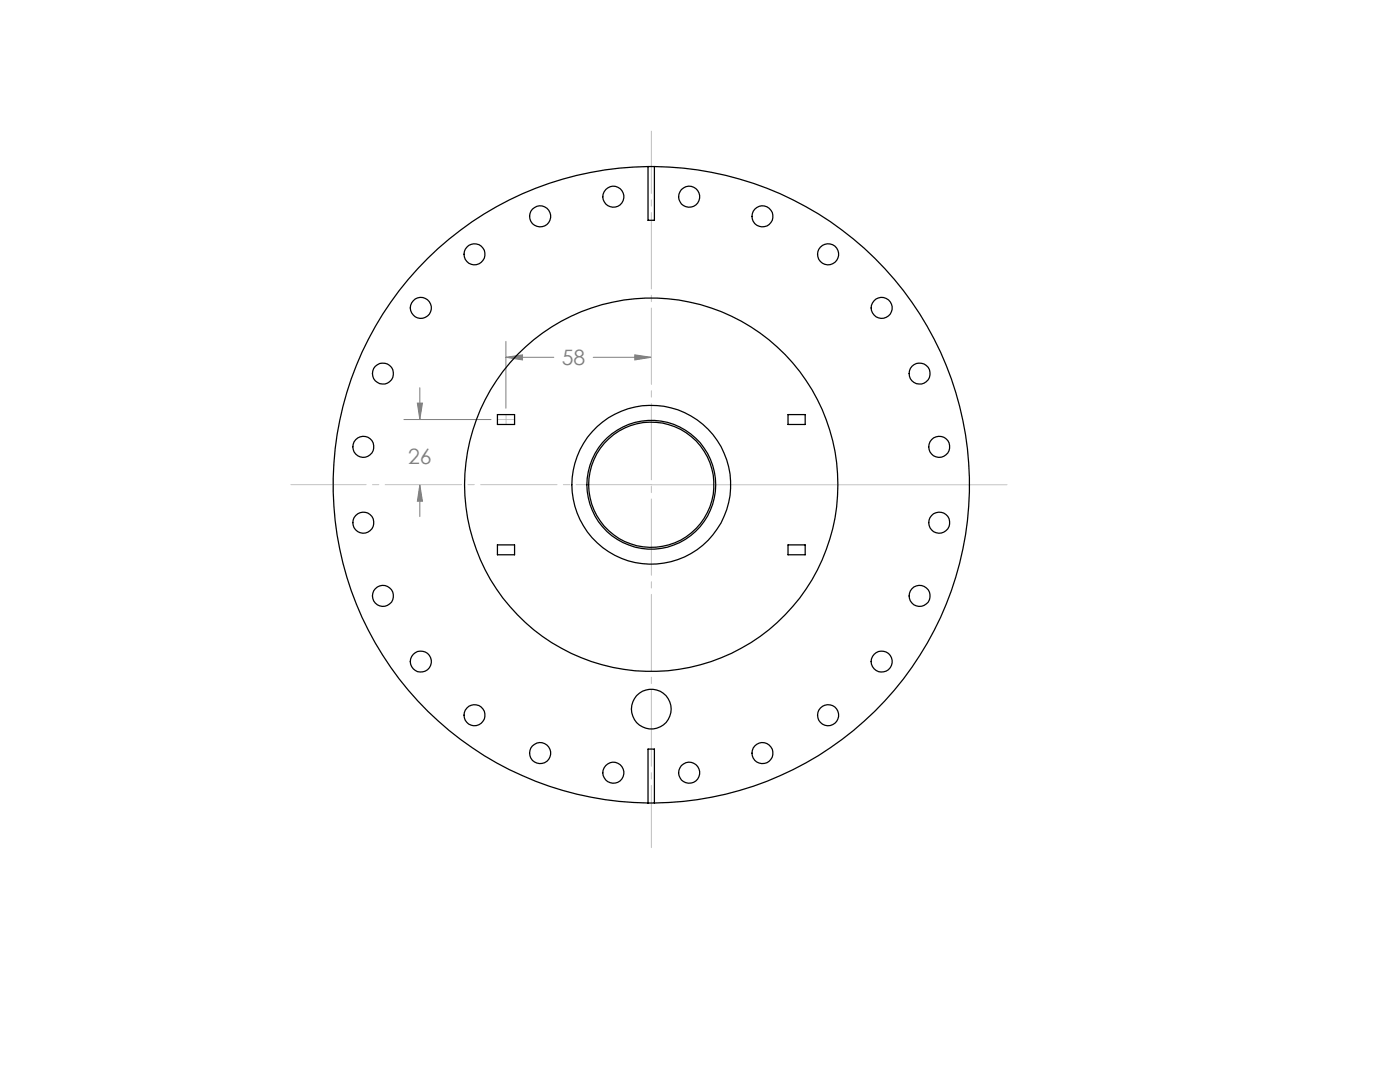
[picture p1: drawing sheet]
<svg xmlns="http://www.w3.org/2000/svg" width="279mm" height="216mm" viewBox="0 0 279 216" stroke-linecap="round" stroke-linejoin="round" font-family="sans-serif">
<defs><g id="words">
<g font-size="4.2" fill="#808080">
<text x="112.1" y="72.9">58</text>
<text x="81.5" y="92.6">26</text>
</g>
</g></defs>
<path d="M83.8 77.4v6.3M101 71.3l3.3-.5v1zM101 68.1v13.4M101 71.3h9.5M118.4 71.3h11.6M126.7 70.8l3.3 .5-3.3 .5zM80.6 83.7h17.4M83.3 80.4h1l-.5 3.3zM83.8 96.7l.5 3.3h-1zM83.8 96.7v6.4" fill="none" stroke="#808080" stroke-width=".2"/>
<path d="M130 26.2v142.9" fill="none" stroke="#c0c0c0" stroke-width=".2" stroke-dasharray="15.2 1.3 1.3 1.3" stroke-dashoffset="2.8"/>
<path d="M130 96.7h-72" fill="none" stroke="#c0c0c0" stroke-width=".2" stroke-dasharray="15.2 1.3 1.3 1.3" stroke-dashoffset=".2"/>
<path d="M101 84.7v-2" fill="none" stroke="#c0c0c0" stroke-width=".2" stroke-dasharray="15.2 1.3 1.3 1.3"/>
<path d="M99.3 83.7h3.4M130 96.7h71" fill="none" stroke="#c0c0c0" stroke-width=".2"/>
<path d="M83.3 80.4h1l-.5 3.3zM83.8 96.7l.5 3.3h-1zM101 71.3l3.3-.5v1zM126.7 70.8l3.3 .5-3.3 .5z" fill="#808080"/>
<g fill="none" stroke="#000" stroke-width=".25">
<path d="M129.3 33.2a63.5 63.5 0 0 0-62.8 63.5 63.5 63.5 0 0 0 62.8 63.5M129.3 33.2h1.3M129.3 33.2v10.8h1.3v-10.8M130.6 33.2a63.5 63.5 0 0 1 62.9 63.5 63.5 63.5 0 0 1-62.9 63.5M99.3 82.7h3.4v2h-3.4zM157.3 82.7h3.4v2h-3.4zM99.3 108.7h3.4v2h-3.4zM157.3 108.7h3.4v2h-3.4zM129.3 160.2h1.3M129.3 160.2v-10.7h1.3v10.7"/>
<circle cx="122.4" cy="39.3" r="2.11"/>
<circle cx="137.5" cy="39.3" r="2.11"/>
<circle cx="94.7" cy="50.7" r="2.1"/>
<circle cx="107.8" cy="43.2" r="2.11"/>
<circle cx="152.2" cy="43.2" r="2.1"/>
<circle cx="165.3" cy="50.7" r="2.11"/>
<circle cx="76.4" cy="74.5" r="2.1"/>
<circle cx="84" cy="61.4" r="2.1"/>
<circle cx="175.9" cy="61.4" r="2.1"/>
<circle cx="183.5" cy="74.5" r="2.1"/>
<circle cx="72.5" cy="89.2" r="2.1"/>
<circle cx="130" cy="96.7" r="37.3"/>
<circle cx="130" cy="96.7" r="15.8"/>
<circle cx="130" cy="96.7" r="12.9"/>
<circle cx="130" cy="96.7" r="12.5"/>
<circle cx="187.4" cy="89.2" r="2.1"/>
<circle cx="72.5" cy="104.3" r="2.1"/>
<circle cx="76.4" cy="118.9" r="2.09"/>
<circle cx="183.5" cy="118.9" r="2.09"/>
<circle cx="187.4" cy="104.3" r="2.1"/>
<circle cx="84" cy="132" r="2.11"/>
<circle cx="176" cy="132" r="2.11"/>
<circle cx="94.7" cy="142.7" r="2.1"/>
<circle cx="107.8" cy="150.3" r="2.11"/>
<circle cx="122.4" cy="154.2" r="2.11"/>
<circle cx="130" cy="141.5" r="4"/>
<circle cx="137.5" cy="154.2" r="2.11"/>
<circle cx="152.2" cy="150.3" r="2.1"/>
<circle cx="165.3" cy="142.7" r="2.11"/>
</g>
<use href="#words"/>
</svg>
